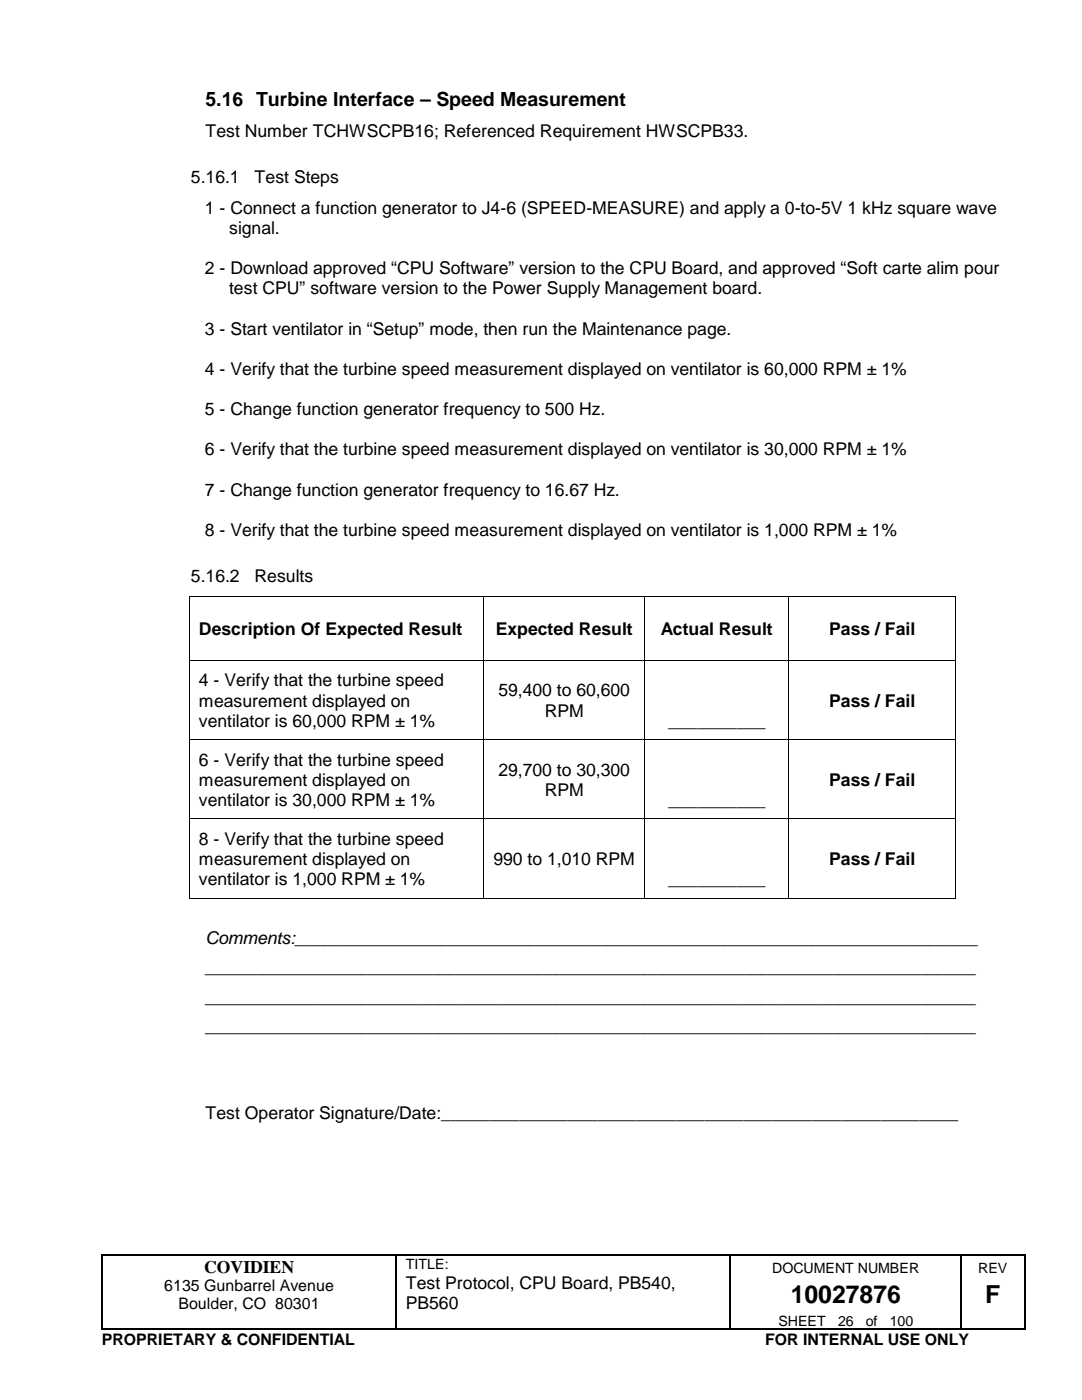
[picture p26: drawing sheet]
<svg xmlns="http://www.w3.org/2000/svg" width="216mm" height="279mm" viewBox="0 0 216 279" stroke-linecap="round" stroke-linejoin="round" font-family="sans-serif">
<defs><g id="words">
<g font-size="4.9">
<text x="157.8" y="260.1">10027876</text>
<text x="196.6" y="260.1">F</text>
</g>
<text font-size="3.9" x="41" y="21.1">5.16 Turbine Interface – Speed Measurement</text>
<g font-size="3.5">
<text x="41" y="27.4">Test Number TCHWSCPB16; Referenced Requirement HWSCPB33.</text>
<text x="38.1" y="36.5">5.16.1</text>
<text x="50.8" y="36.5">Test Steps</text>
<text x="40.9" y="42.6">1 - Connect a function generator to J4-6 (SPEED-MEASURE) and apply a 0-to-5V 1 kHz square wave</text>
<text x="45.7" y="46.7">signal.</text>
<text x="40.9" y="54.7">2 - Download approved “CPU Software” version to the CPU Board, and approved “Soft carte alim pour</text>
<text x="45.7" y="58.7">test CPU” software version to the Power Supply Management board.</text>
<text x="40.9" y="66.8">3 - Start ventilator in “Setup” mode, then run the Maintenance page.</text>
<text x="40.9" y="74.8">4 - Verify that the turbine speed measurement displayed on ventilator is 60,000 RPM ± 1%</text>
<text x="40.9" y="82.8">5 - Change function generator frequency to 500 Hz.</text>
<text x="40.9" y="90.9">6 - Verify that the turbine speed measurement displayed on ventilator is 30,000 RPM ± 1%</text>
<text x="40.9" y="98.9">7 - Change function generator frequency to 16.67 Hz.</text>
<text x="40.9" y="107">8 - Verify that the turbine speed measurement displayed on ventilator is 1,000 RPM ± 1%</text>
<text x="38.1" y="116.1">5.16.2</text>
<text x="50.8" y="116.1">Results</text>
<text x="39.7" y="126.7">Description Of Expected Result</text>
<text x="98.9" y="126.7">Expected Result</text>
<text x="131.9" y="126.7">Actual Result</text>
<text x="165.5" y="126.7">Pass / Fail</text>
<text x="39.7" y="137">4 - Verify that the turbine speed</text>
<text x="39.7" y="141">measurement displayed on</text>
<text x="99.4" y="139">59,400 to 60,600</text>
<text x="108.7" y="143">RPM</text>
<text x="165.5" y="141.1">Pass / Fail</text>
<text x="39.7" y="145">ventilator is 60,000 RPM ± 1%</text>
<text x="133.3" y="145">__________</text>
<text x="39.7" y="152.8">6 - Verify that the turbine speed</text>
<text x="99.4" y="154.8">29,700 to 30,300</text>
<text x="39.7" y="156.8">measurement displayed on</text>
<text x="39.7" y="160.8">ventilator is 30,000 RPM ± 1%</text>
<text x="108.7" y="158.8">RPM</text>
<text x="133.3" y="160.8">__________</text>
<text x="165.5" y="156.8">Pass / Fail</text>
<text x="39.7" y="168.6">8 - Verify that the turbine speed</text>
<text x="39.7" y="172.6">measurement displayed on</text>
<text x="98.5" y="172.6">990 to 1,010 RPM</text>
<text x="165.5" y="172.6">Pass / Fail</text>
<text x="39.7" y="176.6">ventilator is 1,000 RPM ± 1%</text>
<text x="133.3" y="176.6">__________</text>
<text x="41" y="188.4">Comments:______________________________________________________________________</text>
<text x="41" y="194.2">_______________________________________________________________________________</text>
<text x="41" y="200.1">_______________________________________________________________________________</text>
<text x="41" y="205.9">_______________________________________________________________________________</text>
<text x="41" y="223.4">Test Operator Signature/Date:_____________________________________________________</text>
<text x="40.7" y="254">COVIDIEN</text>
<text x="81" y="257.2">Test Protocol, CPU Board, PB540,</text>
<text x="81" y="261.2">PB560</text>
</g>
<g font-size="3.2">
<text x="32.8" y="257.7">6135 Gunbarrel Avenue</text>
<text x="35.6" y="261.3">Boulder, CO 80301</text>
<text x="20.3" y="268.5">PROPRIETARY &amp; CONFIDENTIAL</text>
<text x="152.7" y="268.5">FOR INTERNAL USE ONLY</text>
</g>
<g font-size="2.8">
<text x="81" y="253.3">TITLE:</text>
<text x="154.1" y="254">DOCUMENT NUMBER</text>
<text x="195.2" y="254">REV</text>
<text x="155.3" y="264.5">SHEET</text>
<text x="167.2" y="264.5">26</text>
<text x="172.8" y="264.5">of</text>
<text x="177.5" y="264.5">100</text>
</g>
</g></defs>
<g fill="#000">
<path d="M37.7 119h.2v.1h-.2zM96.4 119h.2v.1h-.2zM128.6 119h.2v.1h-.2zM157.3 119h.2v.1h-.2zM190.6 119h.2v.1h-.2zM37.7 131.8h.2v.2h-.2zM96.4 131.8h.2v.2h-.2zM128.6 131.8h.2v.2h-.2zM157.3 131.8h.2v.2h-.2zM190.6 131.8h.2v.2h-.2zM37.7 147.6h.2v.1h-.2zM96.4 147.6h.2v.1h-.2z"/>
<path d="M128.6 147.6h.2v.1h-.2zM157.3 147.6h.2v.1h-.2zM190.6 147.6h.2v.1h-.2zM37.7 163.4h.2v.1h-.2zM37.7 179.2h.2v.1h-.2zM96.4 163.4h.2v.1h-.2zM96.4 179.2h.2v.1h-.2zM128.6 163.4h.2v.1h-.2zM128.6 179.2h.2v.1h-.2zM157.3 163.4h.2v.1h-.2zM157.3 179.2h.2v.1h-.2zM190.6 163.4h.2v.1h-.2z"/>
<path d="M190.6 179.2h.2v.1h-.2zM20.2 250.4h.2v.3h-.2zM79 250.4h.2v.3h-.2zM145.6 250.4h.3v.3h-.3zM191.6 250.4h.3v.3h-.3zM204.3 250.4h.3v.3h-.3zM20.2 265.2h.2v.2h-.2zM79 265.2h.2v.2h-.2zM145.6 265.2h.3v.2h-.3zM191.6 265.2h.3v.2h-.3zM204.3 265.2h.3v.2h-.3z"/>
</g>
<g fill="none" stroke="#000" stroke-width=".25">
<path d="M20.3 250.7v14.5M20.4 250.5h58.5M79.1 250.7v14.5M79.2 250.5h66.4M145.8 250.7v14.5M145.9 250.5h45.7M191.8 250.7v14.5M191.9 250.5h12.4M204.5 250.7v14.5M20.4 265.3h58.5M79.2 265.3h66.4M145.9 265.3h45.7"/>
<path d="M191.9 265.3h12.4"/>
</g>
<g fill="none" stroke="#000" stroke-width=".2">
<path d="M37.8 119.1v12.7M37.9 119h58.5M96.5 119.1v12.7M96.6 119h32M128.7 119.1v12.7M128.8 119h28.5M157.4 119.1v12.7M157.5 119h33.1M190.7 119.1v12.7M37.8 132v15.6M37.9 131.9h58.5M96.5 132v15.6"/>
<path d="M96.6 131.9h32M128.7 132v15.6M128.8 131.9h28.5M157.4 132v15.6M157.5 131.9h33.1M190.7 132v15.6M37.8 147.7v15.7M37.9 147.7h58.5M96.5 147.7v15.7M96.6 147.7h32M128.7 147.7v15.7M128.8 147.7h28.5"/>
<path d="M157.4 147.7v15.7M157.5 147.7h33.1M190.7 147.7v15.7M37.8 163.5v15.7M37.9 163.4h58.5M37.9 179.2h58.5M96.5 163.5v15.7M96.6 163.4h32M96.6 179.2h32M128.7 163.5v15.7M128.8 163.4h28.5M128.8 179.2h28.5"/>
<path d="M157.4 163.5v15.7M157.5 163.4h33.1M157.5 179.2h33.1M190.7 163.5v15.7"/>
</g>
<use href="#words"/>
</svg>
